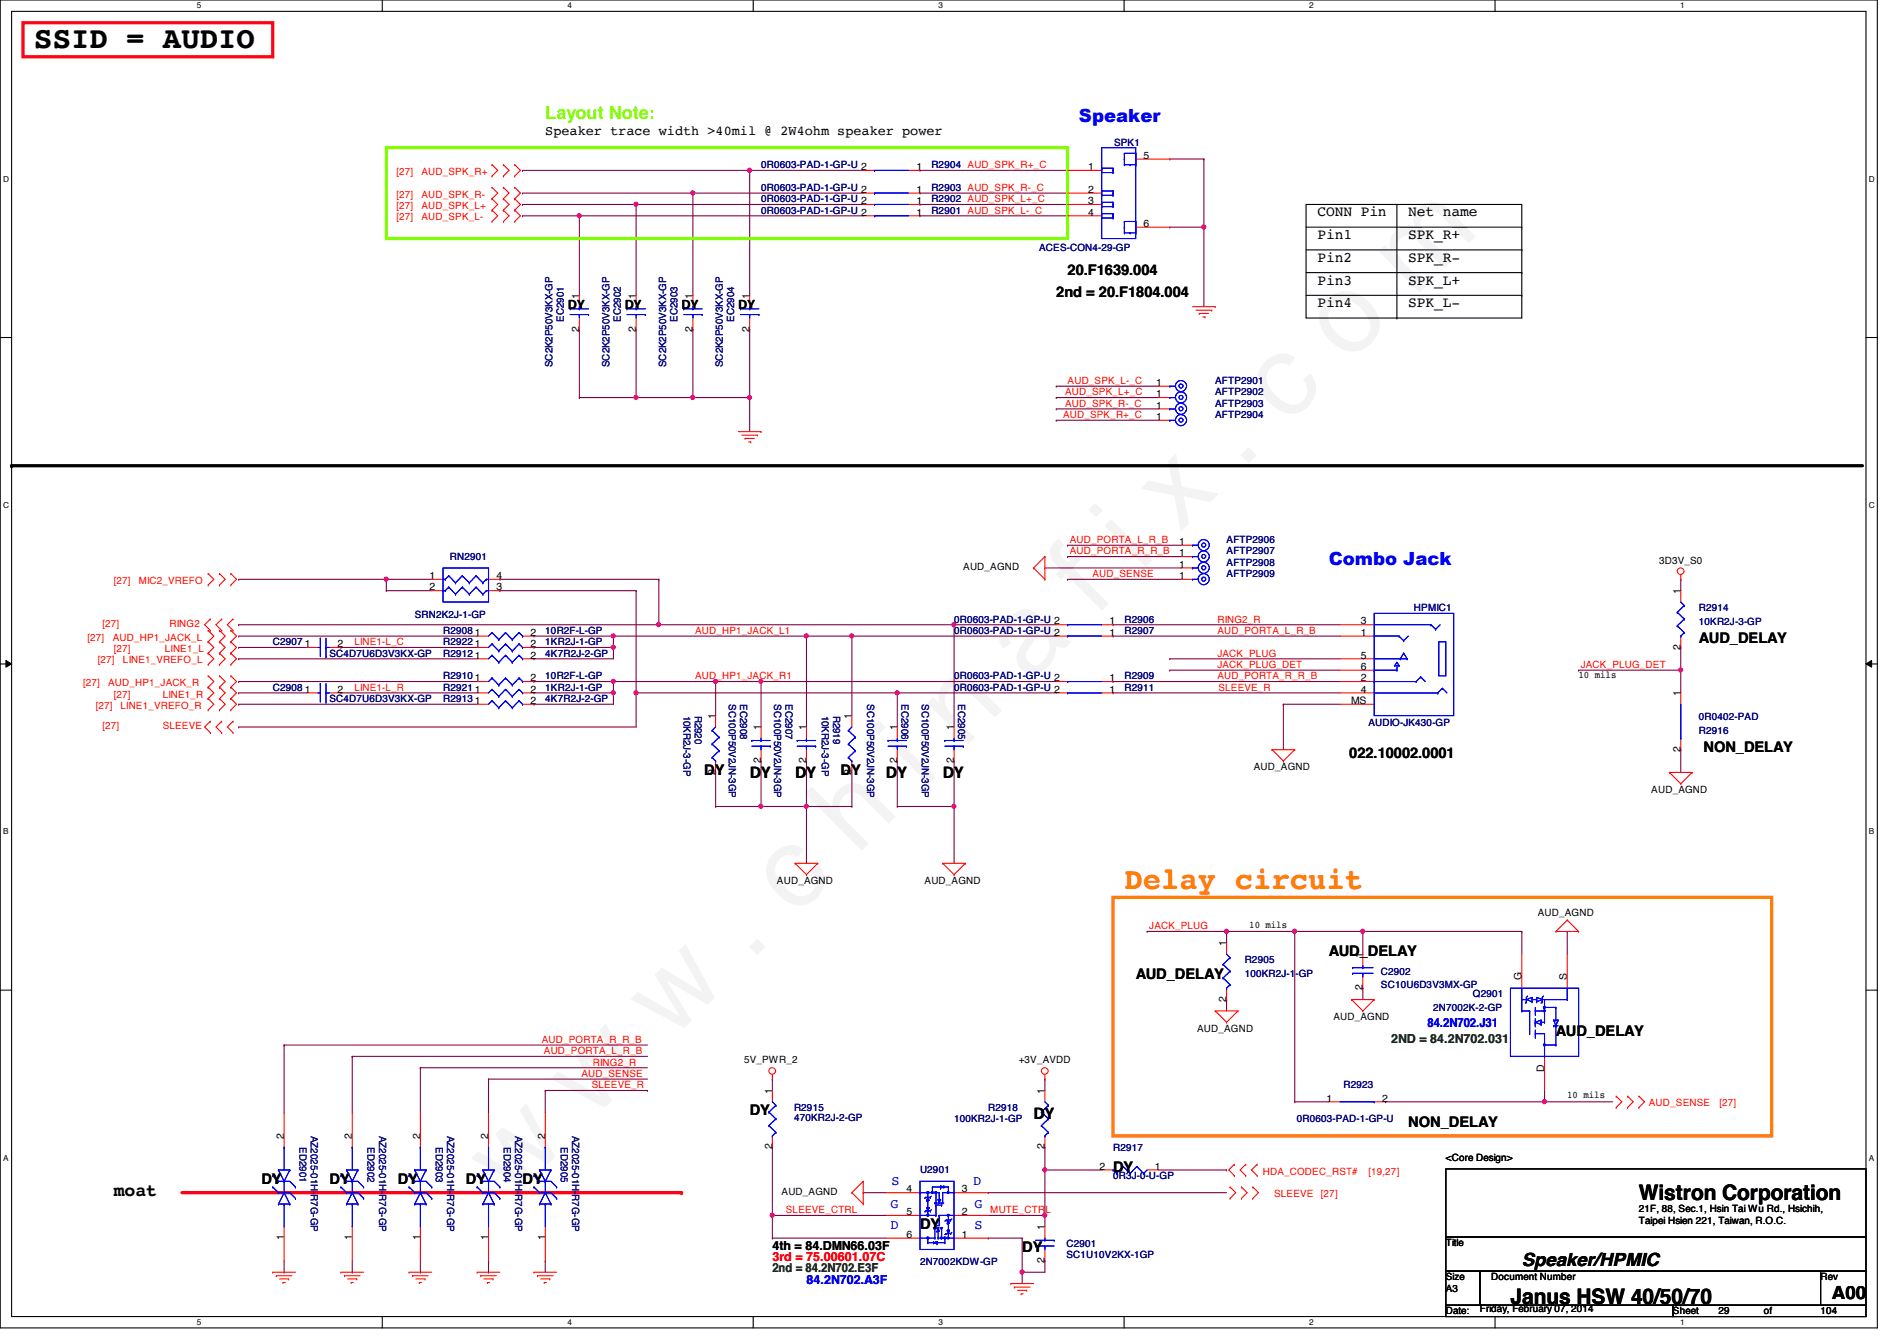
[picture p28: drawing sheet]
<svg xmlns="http://www.w3.org/2000/svg" width="297mm" height="210mm" viewBox="0 0 297 210" stroke-linecap="round" stroke-linejoin="round" font-family="sans-serif">
<defs><g id="words">
<text font-size="17.6" fill="#f0f" x="80.1" y="188" transform="rotate(-45 80.1 188)">w w w . c h i n a f i x . c o m</text>
<text font-size="4.8" x="5.4" y="7.6">SSID = AUDIO</text>
<text font-size="4.8" fill="#ff8000" x="176.1" y="139.1">Delay circuit</text>
<g font-size="3.3">
<text x="256.6" y="187.9">Wistron Corporation</text>
<text x="236.5" y="204">Janus HSW 40/50/70</text>
</g>
<text font-size="2.8" fill="#80ff00" x="85.4" y="18.6">Layout Note:</text>
<g font-size="2.8" fill="#00f">
<text x="168.9" y="19.1">Speaker</text>
<text x="208.1" y="88.5">Combo Jack</text>
</g>
<g font-size="2.8">
<text x="117.4" y="121.8">DY</text>
<text x="124.5" y="121.8">DY</text>
<text x="138.7" y="121.8">DY</text>
<text x="147.6" y="121.8">DY</text>
<text x="161.8" y="175.2">DY</text>
<text x="17.8" y="187.3">moat</text>
<text x="238.3" y="198.2">Speaker/HPMIC</text>
<text x="286.8" y="203.4">A00</text>
</g>
<g font-size="2.3">
<text x="206.3" y="33.9">CONN Pin</text>
<text x="220.5" y="33.9">Net name</text>
<text x="206.3" y="37.4">Pin1</text>
<text x="206.3" y="41">Pin2</text>
<text x="220.5" y="37.4">SPK_R+</text>
<text x="220.5" y="41">SPK_R-</text>
<text x="165.4" y="46.6">2nd = 20.F1804.004</text>
<text x="167.2" y="43">20.F1639.004</text>
<text x="206.3" y="44.5">Pin3</text>
<text x="220.5" y="44.5">SPK_L+</text>
<text x="88.9" y="48.4">DY</text>
<text x="97.8" y="48.4">DY</text>
<text x="106.7" y="48.4">DY</text>
<text x="115.6" y="48.4">DY</text>
<text x="206.3" y="48.1">Pin4</text>
<text x="220.5" y="48.1">SPK_L-</text>
<text x="266" y="100.6">AUD_DELAY</text>
<text x="211.3" y="118.6">022.10002.0001</text>
<text x="266.7" y="117.7">NON_DELAY</text>
<text x="110.3" y="121.2">DY</text>
<text x="131.6" y="121.2">DY</text>
<text x="208.1" y="149.7">AUD_DELAY</text>
<text x="177.8" y="153.2">AUD_DELAY</text>
<text x="243.6" y="162.1">AUD_DELAY</text>
<text x="117.4" y="174.6">DY</text>
<text x="220.5" y="176.4">NON_DELAY</text>
<text x="40.9" y="185.3">DY</text>
<text x="51.6" y="185.3">DY</text>
<text x="62.3" y="185.3">DY</text>
<text x="72.9" y="185.3">DY</text>
<text x="81.8" y="185.3">DY</text>
<text x="174.3" y="183.5">DY</text>
<text x="144.1" y="192.4">DY</text>
<text x="160.1" y="195.9">DY</text>
</g>
<text font-size="2.1" x="85.4" y="21.2">Speaker trace width &gt;40mil @ 2W4ohm speaker power</text>
<g font-size="2.1" fill="#00f">
<text x="139.6" y="185.5">S</text>
<text x="152.4" y="185.5">D</text>
<text x="139.4" y="189.1">G</text>
<text x="152.6" y="189.1">G</text>
<text x="139.4" y="192.4">D</text>
<text x="152.6" y="192.4">S</text>
</g>
<g font-size="1.9" fill="#00f">
<text x="223.5" y="160.8">84.2N702.J31</text>
<text x="126.3" y="201">84.2N702.A3F</text>
</g>
<g font-size="1.9" fill="#008000">
<text x="217.8" y="163.3">2ND = 84.2N702.031</text>
<text x="120.9" y="199.2">2nd = 84.2N702.E3F</text>
</g>
<text font-size="1.9" fill="#f00" x="120.9" y="197.4">3rd = 75.00601.07C</text>
<text font-size="1.9" x="120.9" y="195.6">4th = 84.DMN66.03F</text>
<g font-size="1.6" fill="#000080">
<text x="174.5" y="22.8">SPK1</text>
<text x="119.2" y="29.9">0R0603-PAD-1-GP-U 2</text>
<text x="119.2" y="26.3">0R0603-PAD-1-GP-U 2</text>
<text x="145.8" y="29.9">R2903 AUD_SPK_R-_C</text>
<text x="145.8" y="26.3">R2904 AUD_SPK_R+_C</text>
<text x="119.2" y="31.7">0R0603-PAD-1-GP-U 2</text>
<text x="119.2" y="33.4">0R0603-PAD-1-GP-U 2</text>
<text x="145.8" y="31.7">R2902 AUD_SPK_L+_C</text>
<text x="145.8" y="33.4">R2901 AUD_SPK_L-_C</text>
<text x="162.7" y="39.3">ACES-CON4-29-GP</text>
<text x="88.3" y="50.3" transform="rotate(-90 88.3 50.3)">EC2901</text>
<text x="97.2" y="50.3" transform="rotate(-90 97.2 50.3)">EC2902</text>
<text x="106.1" y="50.3" transform="rotate(-90 106.1 50.3)">EC2903</text>
<text x="115" y="50.3" transform="rotate(-90 115 50.3)">EC2904</text>
<text x="86.5" y="57.4" transform="rotate(-90 86.5 57.4)">SC2K2P50V3KX-GP</text>
<text x="95.4" y="57.4" transform="rotate(-90 95.4 57.4)">SC2K2P50V3KX-GP</text>
<text x="104.3" y="57.4" transform="rotate(-90 104.3 57.4)">SC2K2P50V3KX-GP</text>
<text x="113.2" y="57.4" transform="rotate(-90 113.2 57.4)">SC2K2P50V3KX-GP</text>
<text x="190.3" y="65.4">AFTP2904</text>
<text x="190.3" y="60.1">AFTP2901</text>
<text x="190.3" y="63.7">AFTP2903</text>
<text x="190.3" y="61.9">AFTP2902</text>
<text x="70.4" y="87.7">RN2901</text>
<text x="192.1" y="85">AFTP2906</text>
<text x="192.1" y="88.6">AFTP2908</text>
<text x="192.1" y="86.8">AFTP2907</text>
<text x="192.1" y="90.3">AFTP2909</text>
<text x="221.4" y="95.7">HPMIC1</text>
<text x="266" y="95.7">R2914</text>
<text x="42.7" y="101">C2907</text>
<text x="64.9" y="96.7">SRN2K2J-1-GP</text>
<text x="69.4" y="101">R2922</text>
<text x="69.4" y="99.2">R2908</text>
<text x="85.4" y="101">1KR2J-1-GP</text>
<text x="85.4" y="99.2">10R2F-L-GP</text>
<text x="149.4" y="97.5">0R0603-PAD-1-GP-U 2</text>
<text x="149.4" y="99.2">0R0603-PAD-1-GP-U 2</text>
<text x="176.1" y="97.5">R2906</text>
<text x="176.1" y="99.2">R2907</text>
<text x="266" y="97.8">10KR2J-3-GP</text>
<text x="51.6" y="102.8">SC4D7U6D3V3KX-GP</text>
<text x="69.4" y="102.8">R2912</text>
<text x="69.4" y="106.3">R2910</text>
<text x="85.4" y="102.8">4K7R2J-2-GP</text>
<text x="85.4" y="106.3">10R2F-L-GP</text>
<text x="149.4" y="106.3">0R0603-PAD-1-GP-U 2</text>
<text x="176.1" y="106.3">R2909</text>
<text x="42.7" y="108.1">C2908</text>
<text x="51.6" y="109.9">SC4D7U6D3V3KX-GP</text>
<text x="69.4" y="108.1">R2921</text>
<text x="69.4" y="109.9">R2913</text>
<text x="85.4" y="108.1">1KR2J-1-GP</text>
<text x="85.4" y="109.9">4K7R2J-2-GP</text>
<text x="107" y="112" transform="rotate(90 107 112)">10KR2J-3-GP</text>
<text x="108.8" y="112" transform="rotate(90 108.8 112)">R2920</text>
<text x="114.1" y="110.2" transform="rotate(90 114.1 110.2)">SC100P50V2JN-3GP</text>
<text x="115.9" y="110.2" transform="rotate(90 115.9 110.2)">EC2908</text>
<text x="121.2" y="110.2" transform="rotate(90 121.2 110.2)">SC100P50V2JN-3GP</text>
<text x="123" y="110.2" transform="rotate(90 123 110.2)">EC2907</text>
<text x="128.7" y="112" transform="rotate(90 128.7 112)">10KR2J-3-GP</text>
<text x="130.5" y="112" transform="rotate(90 130.5 112)">R2919</text>
<text x="135.8" y="110.2" transform="rotate(90 135.8 110.2)">SC100P50V2JN-3GP</text>
<text x="141.1" y="110.2" transform="rotate(90 141.1 110.2)">EC2906</text>
<text x="144.4" y="110.2" transform="rotate(90 144.4 110.2)">SC100P50V2JN-3GP</text>
<text x="149.4" y="108.1">0R0603-PAD-1-GP-U 2</text>
<text x="150" y="110.2" transform="rotate(90 150 110.2)">EC2905</text>
<text x="176.1" y="108.1">R2911</text>
<text x="214.3" y="113.6">AUDIO-JK430-GP</text>
<text x="266" y="112.7">0R0402-PAD</text>
<text x="266" y="114.9">R2916</text>
<text x="194.9" y="150.8">R2905</text>
<text x="194.9" y="152.9">100KR2J-1-GP</text>
<text x="216.2" y="152.6">C2902</text>
<text x="216.2" y="154.7">SC10U6D3V3MX-GP</text>
<text x="224.4" y="158.2">2N7002K-2-GP</text>
<text x="230.6" y="156.1">Q2901</text>
<text x="124.3" y="173.9">R2915</text>
<text x="154.7" y="173.9">R2918</text>
<text x="210.4" y="170.3">R2923</text>
<text x="46.9" y="179.6" transform="rotate(90 46.9 179.6)">ED2901</text>
<text x="48.7" y="177.8" transform="rotate(90 48.7 177.8)">AZ2025-01H-R7G-GP</text>
<text x="57.6" y="179.6" transform="rotate(90 57.6 179.6)">ED2902</text>
<text x="59.3" y="177.8" transform="rotate(90 59.3 177.8)">AZ2025-01H-R7G-GP</text>
<text x="68.2" y="179.6" transform="rotate(90 68.2 179.6)">ED2903</text>
<text x="70" y="177.8" transform="rotate(90 70 177.8)">AZ2025-01H-R7G-GP</text>
<text x="78.9" y="179.6" transform="rotate(90 78.9 179.6)">ED2904</text>
<text x="80.7" y="177.8" transform="rotate(90 80.7 177.8)">AZ2025-01H-R7G-GP</text>
<text x="87.8" y="179.6" transform="rotate(90 87.8 179.6)">ED2905</text>
<text x="89.6" y="177.8" transform="rotate(90 89.6 177.8)">AZ2025-01H-R7G-GP</text>
<text x="124.3" y="175.5">470KR2J-2-GP</text>
<text x="149.4" y="175.7">100KR2J-1-GP</text>
<text x="203.1" y="175.7">0R0603-PAD-1-GP-U</text>
<text x="144.1" y="183.7">U2901</text>
<text x="174.3" y="180.1">R2917</text>
<text x="174.3" y="184.6">0R3J-0-U-GP</text>
<text x="167" y="195.2">C2901</text>
<text x="167" y="196.8">SC1U10V2KX-1GP</text>
<text x="144.1" y="198.1">2N7002KDW-GP</text>
</g>
<g font-size="1.6" fill="#f00">
<text x="62.1" y="27.4">[27]</text>
<text x="66" y="27.4">AUD_SPK_R+</text>
<text x="62.1" y="34.5">[27]</text>
<text x="62.1" y="32.7">[27]</text>
<text x="62.1" y="30.9">[27]</text>
<text x="66" y="34.5">AUD_SPK_L-</text>
<text x="66" y="32.7">AUD_SPK_L+</text>
<text x="66" y="30.9">AUD_SPK_R-</text>
<text x="166.5" y="65.4">AUD_SPK_R+_C</text>
<text x="166.8" y="63.7">AUD_SPK_R-_C</text>
<text x="166.8" y="61.9">AUD_SPK_L+_C</text>
<text x="167.2" y="60.1">AUD_SPK_L-_C</text>
<text x="167.5" y="86.8">AUD_PORTA_R_R_B</text>
<text x="167.5" y="85">AUD_PORTA_L_R_B</text>
<text x="17.8" y="91.4">[27]</text>
<text x="21.7" y="91.4">MIC2_VREFO</text>
<text x="171.1" y="90.3">AUD_SENSE</text>
<text x="13.7" y="100.3">[27]</text>
<text x="16" y="98.2">[27]</text>
<text x="17.6" y="100.3">AUD_HP1_JACK_L</text>
<text x="26.5" y="98.2">RING2</text>
<text x="55.5" y="101">LINE1-L_C</text>
<text x="108.8" y="99.2">AUD_HP1_JACK_L1</text>
<text x="190.6" y="99.2">AUD_PORTA_L_R_B</text>
<text x="190.6" y="97.5">RING2_R</text>
<text x="13" y="107.4">[27]</text>
<text x="15.3" y="103.8">[27]</text>
<text x="16.9" y="107.4">AUD_HP1_JACK_R</text>
<text x="17.8" y="102.1">[27]</text>
<text x="19.3" y="103.8">LINE1_VREFO_L</text>
<text x="25.8" y="102.1">LINE1_L</text>
<text x="108.8" y="106.3">AUD_HP1_JACK_R1</text>
<text x="190.6" y="106.3">AUD_PORTA_R_R_B</text>
<text x="190.6" y="104.6">JACK_PLUG_DET</text>
<text x="190.6" y="102.8">JACK_PLUG</text>
<text x="247.5" y="104.6">JACK_PLUG_DET</text>
<text x="15" y="111">[27]</text>
<text x="17.8" y="109.2">[27]</text>
<text x="18.9" y="111">LINE1_VREFO_R</text>
<text x="25.5" y="109.2">LINE1_R</text>
<text x="55.5" y="108.1">LINE1-L_R</text>
<text x="190.8" y="108.1">SLEEVE_R</text>
<text x="16" y="114.2">[27]</text>
<text x="25.5" y="114.2">SLEEVE</text>
<text x="180" y="145.5">JACK_PLUG</text>
<text x="84.8" y="163.2">AUD_PORTA_R_R_B</text>
<text x="85.2" y="165">AUD_PORTA_L_R_B</text>
<text x="92.8" y="166.8">RING2_R</text>
<text x="91.1" y="168.6">AUD_SENSE</text>
<text x="92.7" y="170.3">SLEEVE_R</text>
<text x="258.2" y="173.2">AUD_SENSE</text>
<text x="269.2" y="173.2">[27]</text>
<text x="197.7" y="183.9">HDA_CODEC_RST#</text>
<text x="214.3" y="183.9">[19,27]</text>
<text x="123.1" y="189.9">SLEEVE_CTRL</text>
<text x="155.1" y="189.9">MUTE_CTRL</text>
<text x="199.5" y="187.4">SLEEVE</text>
<text x="206.8" y="187.4">[27]</text>
</g>
<g font-size="1.6">
<text x="143.5" y="26.6">1</text>
<text x="170.4" y="26.6">1</text>
<text x="179.1" y="24.8">5</text>
<text x="143.5" y="32">1</text>
<text x="143.5" y="30.2">1</text>
<text x="143.5" y="33.7">1</text>
<text x="170.4" y="33.7">4</text>
<text x="170.4" y="32">3</text>
<text x="170.4" y="30.2">2</text>
<text x="179.1" y="35.5">6</text>
<text x="90.7" y="46.8" transform="rotate(-90 90.7 46.8)">1</text>
<text x="99.6" y="46.8" transform="rotate(-90 99.6 46.8)">1</text>
<text x="108.5" y="46.8" transform="rotate(-90 108.5 46.8)">1</text>
<text x="117.3" y="46.8" transform="rotate(-90 117.3 46.8)">1</text>
<text x="90.7" y="51.9" transform="rotate(-90 90.7 51.9)">2</text>
<text x="99.6" y="51.9" transform="rotate(-90 99.6 51.9)">2</text>
<text x="108.5" y="51.9" transform="rotate(-90 108.5 51.9)">2</text>
<text x="117.3" y="51.9" transform="rotate(-90 117.3 51.9)">2</text>
<text x="181.1" y="65.7">1</text>
<text x="181.1" y="60.4">1</text>
<text x="181.1" y="64">1</text>
<text x="181.1" y="62.2">1</text>
<text x="150.8" y="89.3">AUD_AGND</text>
<text x="184.6" y="85.3">1</text>
<text x="184.6" y="88.9">1</text>
<text x="184.6" y="87.1">1</text>
<text x="259.8" y="88.2">3D3V_S0</text>
<text x="67.3" y="90.6">1</text>
<text x="67.3" y="92.4">2</text>
<text x="77.7" y="92.4">3</text>
<text x="77.7" y="90.6">4</text>
<text x="184.6" y="90.6">1</text>
<text x="263.1" y="93" transform="rotate(-90 263.1 93)">1</text>
<text x="47.7" y="101.3">1</text>
<text x="52.8" y="101.3">2</text>
<text x="74.4" y="101.3">1</text>
<text x="74.4" y="99.5">1</text>
<text x="83.1" y="101.3">2</text>
<text x="83.1" y="99.5">2</text>
<text x="173.7" y="97.7">1</text>
<text x="173.7" y="99.5">1</text>
<text x="213.1" y="97.7">3</text>
<text x="213.1" y="99.5">1</text>
<text x="263.1" y="101.7" transform="rotate(-90 263.1 101.7)">2</text>
<text x="74.4" y="103.1">1</text>
<text x="74.4" y="106.6">1</text>
<text x="83.1" y="103.1">2</text>
<text x="83.1" y="106.6">2</text>
<text x="173.7" y="106.6">1</text>
<text x="213.1" y="106.6">2</text>
<text x="213.1" y="103.1">5</text>
<text x="213.1" y="104.9">6</text>
<text x="247.2" y="106.1">10 mils</text>
<text x="47.7" y="108.4">1</text>
<text x="52.8" y="108.4">2</text>
<text x="74.4" y="108.4">1</text>
<text x="74.4" y="110.2">1</text>
<text x="83.1" y="108.4">2</text>
<text x="83.1" y="110.2">2</text>
<text x="112" y="112.6" transform="rotate(-90 112 112.6)">1</text>
<text x="133.3" y="112.6" transform="rotate(-90 133.3 112.6)">1</text>
<text x="173.7" y="108.4">1</text>
<text x="211.6" y="110.2">MS</text>
<text x="213.1" y="108.4">4</text>
<text x="263.1" y="109" transform="rotate(-90 263.1 109)">1</text>
<text x="119.1" y="119.5" transform="rotate(-90 119.1 119.5)">2</text>
<text x="119.1" y="114.3" transform="rotate(-90 119.1 114.3)">1</text>
<text x="126.2" y="119.5" transform="rotate(-90 126.2 119.5)">2</text>
<text x="126.2" y="114.3" transform="rotate(-90 126.2 114.3)">1</text>
<text x="140.5" y="119.5" transform="rotate(-90 140.5 119.5)">2</text>
<text x="140.5" y="114.3" transform="rotate(-90 140.5 114.3)">1</text>
<text x="149.3" y="119.5" transform="rotate(-90 149.3 119.5)">2</text>
<text x="149.3" y="114.3" transform="rotate(-90 149.3 114.3)">1</text>
<text x="263.1" y="117.7" transform="rotate(-90 263.1 117.7)">2</text>
<text x="112" y="121.2" transform="rotate(-90 112 121.2)">2</text>
<text x="133.3" y="121.2" transform="rotate(-90 133.3 121.2)">2</text>
<text x="196.3" y="120.6">AUD_AGND</text>
<text x="258.6" y="124.1">AUD_AGND</text>
<text x="121.7" y="138.3">AUD_AGND</text>
<text x="144.8" y="138.3">AUD_AGND</text>
<text x="240.8" y="143.3">AUD_AGND</text>
<text x="192" y="148.1" transform="rotate(-90 192 148.1)">1</text>
<text x="195.6" y="145.2">10 mils</text>
<text x="213.4" y="149.9" transform="rotate(-90 213.4 149.9)">1</text>
<text x="213.4" y="155" transform="rotate(-90 213.4 155)">2</text>
<text x="238.2" y="153.5" transform="rotate(-90 238.2 153.5)">G</text>
<text x="245.4" y="153.5" transform="rotate(-90 245.4 153.5)">S</text>
<text x="187.4" y="161.5">AUD_AGND</text>
<text x="192" y="156.8" transform="rotate(-90 192 156.8)">2</text>
<text x="208.8" y="159.7">AUD_AGND</text>
<text x="116.5" y="166.5">5V_PWR_2</text>
<text x="159.5" y="166.5">+3V_AVDD</text>
<text x="241.8" y="167.8" transform="rotate(-90 241.8 167.8)">D</text>
<text x="120.9" y="171.2" transform="rotate(-90 120.9 171.2)">1</text>
<text x="163.6" y="171.2" transform="rotate(-90 163.6 171.2)">1</text>
<text x="207.7" y="172.4">1</text>
<text x="216.4" y="172.4">2</text>
<text x="245.4" y="171.9">10 mils</text>
<text x="44.4" y="178.4" transform="rotate(-90 44.4 178.4)">2</text>
<text x="55.1" y="178.4" transform="rotate(-90 55.1 178.4)">2</text>
<text x="65.8" y="178.4" transform="rotate(-90 65.8 178.4)">2</text>
<text x="76.5" y="178.4" transform="rotate(-90 76.5 178.4)">2</text>
<text x="85.3" y="178.4" transform="rotate(-90 85.3 178.4)">2</text>
<text x="120.9" y="179.9" transform="rotate(-90 120.9 179.9)">2</text>
<text x="163.6" y="179.9" transform="rotate(-90 163.6 179.9)">2</text>
<text x="172.2" y="183.1">2</text>
<text x="180.8" y="183.1">1</text>
<text x="226.4" y="181.7">&lt;Core Design&gt;</text>
<text x="122.4" y="187.1">AUD_AGND</text>
<text x="141.9" y="186.6">4</text>
<text x="141.9" y="190.2">5</text>
<text x="150.6" y="190.2">2</text>
<text x="150.6" y="186.6">3</text>
<text x="256.6" y="189.7">21F, 88, Sec.1, Hsin Tai Wu Rd., Hsichih,</text>
<text x="256.6" y="191.6">Taipei Hsien 221, Taiwan, R.O.C.</text>
<text x="44.4" y="194.1" transform="rotate(-90 44.4 194.1)">1</text>
<text x="55.1" y="194.1" transform="rotate(-90 55.1 194.1)">1</text>
<text x="65.8" y="194.1" transform="rotate(-90 65.8 194.1)">1</text>
<text x="76.5" y="194.1" transform="rotate(-90 76.5 194.1)">1</text>
<text x="85.3" y="194.1" transform="rotate(-90 85.3 194.1)">1</text>
<text x="141.9" y="193.8">6</text>
<text x="150.6" y="193.8">1</text>
<text x="163.6" y="197.7" transform="rotate(-90 163.6 197.7)">2</text>
<text x="163.6" y="192.6" transform="rotate(-90 163.6 192.6)">1</text>
<text x="226.4" y="195.1">Title</text>
<text x="226.4" y="200.4">Size</text>
<text x="226.4" y="202.2">A3</text>
<text x="233.5" y="200.4">Document Number</text>
<text x="285.1" y="200.4">Rev</text>
<text x="226.4" y="205.7">Date:</text>
<text x="231.7" y="205.4">Friday, February 07, 2014</text>
<text x="262" y="205.7">Sheet</text>
<text x="269.1" y="205.7">29</text>
<text x="276.2" y="205.7">of</text>
<text x="285.1" y="205.7">104</text>
</g>
<g font-size="1.3">
<text x="30.8" y="1.3">5</text>
<text x="88.9" y="1.3">4</text>
<text x="146.9" y="1.3">3</text>
<text x="205" y="1.3">2</text>
<text x="263.1" y="1.3">1</text>
<text x=".5" y="28.4">D</text>
<text x="292.6" y="28.4">D</text>
<text x=".5" y="79.5">C</text>
<text x="292.6" y="79.5">C</text>
<text x=".5" y="130.6">B</text>
<text x="292.6" y="130.6">B</text>
<text x=".5" y="181.7">A</text>
<text x="292.6" y="181.7">A</text>
<text x="30.8" y="207.4">5</text>
<text x="88.9" y="207.4">4</text>
<text x="146.9" y="207.4">3</text>
<text x="205" y="207.4">2</text>
<text x="263.1" y="207.4">1</text>
</g>
</g></defs>
<path d="M0 0h294v207.9h-294zM1.8 1.8h290.4v204.3h-290.4z" fill="none" stroke="#000" stroke-width=".17"/>
<g fill="#fff">
<path d="M30.8 .2h.7v1.4h-.7z"/>
<path d="M30.8 206.2h.7v1.4h-.7z"/>
</g>
<path d="M59.9 0v1.8M59.9 206.1v1.8" fill="none" stroke="#000" stroke-width=".17"/>
<g fill="#fff">
<path d="M88.9 .2h.6v1.4h-.6z"/>
<path d="M88.9 206.2h.6v1.4h-.6z"/>
</g>
<path d="M117.9 0v1.8M117.9 206.1v1.8" fill="none" stroke="#000" stroke-width=".17"/>
<g fill="#fff">
<path d="M146.9 .2h.7v1.4h-.7z"/>
<path d="M146.9 206.2h.7v1.4h-.7z"/>
</g>
<path d="M176 0v1.8M176 206.1v1.8" fill="none" stroke="#000" stroke-width=".17"/>
<g fill="#fff">
<path d="M205 .2h.7v1.4h-.7z"/>
<path d="M205 206.2h.7v1.4h-.7z"/>
</g>
<path d="M234.1 0v1.8M234.1 206.1v1.8" fill="none" stroke="#000" stroke-width=".17"/>
<g fill="#fff">
<path d="M263.1 .2h.7v1.4h-.7z"/>
<path d="M263.1 206.2h.7v1.4h-.7z"/>
<path d="M.5 27.3h.9v1.4h-.9z"/>
<path d="M292.6 27.3h.9v1.4h-.9z"/>
<path d="M.5 78.4h.9v1.4h-.9z"/>
<path d="M292.6 78.4h.9v1.4h-.9z"/>
</g>
<path d="M0 52.8h1.8M292.2 52.8h1.8" fill="none" stroke="#000" stroke-width=".17"/>
<g fill="#fff">
<path d="M.5 129.5h.8v1.4h-.8z"/>
<path d="M292.6 129.5h.9v1.4h-.9z"/>
</g>
<path d="M0 103.9h1.8M292.2 103.9h1.8" fill="none" stroke="#000" stroke-width=".17"/>
<path d="M.9 103.4l.9 .5-.9 .5zM292.2 103.9l.9-.5v1z" fill="#000"/>
<path d="M.9 103.4l.9 .5-.9 .5zM292.2 103.9l.9-.5v1z" fill="none" stroke="#000" stroke-width=".16"/>
<g fill="#fff">
<path d="M.5 180.5h.8v1.4h-.8z"/>
<path d="M292.6 180.5h.9v1.4h-.9z"/>
</g>
<path d="M0 155h1.8M292.2 155h1.8" fill="none" stroke="#000" stroke-width=".17"/>
<path d="M81.8 26.7h35.6M90.7 33.8h44.5M99.6 32h35.6M160.1 199.1h.1M160.1 199.1v1.8M163.6 197.4h.1M163.6 197.4v1.7" fill="none" stroke="#800040" stroke-width=".17"/>
<circle cx="160" cy="199.1" r=".32" fill="#f0f"/>
<circle cx="160" cy="199.1" r=".32" fill="none" stroke="#f0f" stroke-width=".17"/>
<g fill="none" stroke="#800040" stroke-width=".17">
<path d="M37.4 97.8h.1M37.4 99.6h.1M37.4 90.7h.1M37.4 97.8h112M37.4 99.6h37.3M37.4 90.7h30.2M60.5 90.7h.1M60.5 92.5h.1M60.5 92.5h7.1M60.5 90.7v1.8M96.1 99.6h30.2M133.4 99.6h32"/>
<path d="M174.3 97.8h35.5M174.3 99.6h35.5M37.4 106.7h.1M37.4 101.3h.1M37.4 103.1h.1M37.4 108.5h.1M37.4 110.2h.1M37.4 113.8h.1M37.4 101.3h10.6M37.4 106.7h37.3M37.4 103.1h37.3M37.4 108.5h10.6"/>
<path d="M37.4 110.2h37.3M37.4 113.8h62.2M53.4 101.3h.1M53.4 101.3h21.3M99.6 108.5h40.9M119.2 106.7h46.2M174.3 108.5h35.5M55.2 165.4h.1M55.2 165.4v8.8M65.8 167.1h.1M65.8 167.1h35.6M154.7 186.7h37.4"/>
<path d="M160.1 199.1h.1M160.1 199.1h3.5M160.1 193.8v5.3"/>
</g>
<circle cx="60.5" cy="90.7" r=".32" fill="#f0f"/>
<circle cx="60.5" cy="90.7" r=".32" fill="none" stroke="#f0f" stroke-width=".17"/>
<g fill="none" stroke="#800040" stroke-width=".17">
<path d="M53.4 108.5h.1M53.4 108.5h21.3M174.3 106.7h35.5M263.2 104.9h.1M263.2 104.9v3.6M44.5 163.6h.1M44.5 163.6h56.9M44.5 163.6v10.6M55.2 165.4h.1M55.2 165.4h46.2M65.8 167.1h.1M65.8 167.1v7.1"/>
<path d="M44.5 199.1h.1M44.5 197.4v1.7M55.2 199.1h.1M55.2 197.4v1.7M65.8 199.1h.1M65.8 197.4v1.7M76.5 199.1h.1M76.5 197.4v1.7M85.4 197.4h.1M85.4 197.4v1.7"/>
</g>
<circle cx="263.2" cy="104.9" r=".32" fill="#f0f"/>
<circle cx="263.2" cy="104.9" r=".32" fill="none" stroke="#f0f" stroke-width=".17"/>
<g fill="none" stroke="#800040" stroke-width=".17">
<path d="M263.2 90.7h.1M263.2 90.7v1.8M247.2 104.9h.1M247.2 104.9h16M263.2 117.3h.1M263.2 117.3v3.6M213.4 145.8h24.9M238.3 145.8h.1M238.3 145.8v3.6M245.4 145.8h.1M245.4 145.8v3.6M241.8 172.5h.1"/>
<path d="M241.8 172.5h10.7"/>
</g>
<circle cx="241.8" cy="172.4" r=".32" fill="#f0f"/>
<circle cx="241.8" cy="172.4" r=".32" fill="none" stroke="#f0f" stroke-width=".17"/>
<path d="M263.2 101.3h.1M263.2 101.3v3.6M241.8 170.7h.1M241.8 170.7v1.8h-24.8" fill="none" stroke="#800040" stroke-width=".17"/>
<g fill="none" stroke="#f00" stroke-width=".17">
<path d="M32.6 98.7h.1M32.6 91.6h.1M32.6 89.8h.1M32.6 98.7l.9 .9-.9 .9M32.6 89.8l.9 .9-.9 .9M32.9 98.7h.1M32.9 96.9h.1M32.9 96.9l-.9 .9 .9 .9M34.4 98.7h.1M34.4 89.8h.1M34.4 91.6h.1M34.4 98.7l.9 .9-.9 .9"/>
<path d="M34.4 89.8l.9 .9-.9 .9M34.7 96.9h.1M34.7 98.7h.1M34.7 96.9l-.9 .9 .9 .9M36.1 98.7h.1M36.1 91.6h.1M36.1 89.8h.1M36.1 98.7l.9 .9-.9 .9M36.1 89.8l.9 .9-.9 .9M36.5 98.7h.1M36.5 96.9h.1M36.5 96.9l-.9 .9 .9 .9"/>
<path d="M263.2 90.7h.1M263.2 90v.7M32.6 102.2h.1M32.6 100.5h.1M32.6 104h.1M32.6 109.3h.1M32.6 107.6h.1M32.6 111.1h.1M32.6 105.8h.1M32.6 102.2l.9 .9-.9 .9M32.6 100.5l.9 .8-.9 .9M32.6 105.8l.9 .9-.9 .9"/>
<path d="M32.6 109.3l.9 .9-.9 .9M32.6 107.6l.9 .9-.9 .8M32.9 114.7h.1M32.9 112.9h.1M32.9 112.9l-.9 .9 .9 .9M34.4 100.5h.1M34.4 102.2h.1M34.4 104h.1M34.4 107.6h.1M34.4 109.3h.1M34.4 111.1h.1M34.4 105.8h.1"/>
<path d="M34.4 100.5l.9 .8-.9 .9M34.4 102.2l.9 .9-.9 .9M34.4 107.6l.9 .9-.9 .8M34.4 105.8l.9 .9-.9 .9M34.4 109.3l.9 .9-.9 .9M34.7 112.9h.1M34.7 114.7h.1M34.7 112.9l-.9 .9 .9 .9M36.1 102.2h.1M36.1 100.5h.1M36.1 104h.1M36.1 109.3h.1"/>
<path d="M36.1 107.6h.1M36.1 111.1h.1M36.1 105.8h.1M36.1 102.2l.9 .9-.9 .9M36.1 100.5l.9 .8-.9 .9M36.1 109.3l.9 .9-.9 .9M36.1 105.8l.9 .9-.9 .9M36.1 107.6l.9 .9-.9 .8M36.5 114.7h.1M36.5 112.9h.1M36.5 112.9l-.9 .9 .9 .9M48 108.5h1.8"/>
<path d="M51.6 108.5h1.8M261.4 120.9h.1M261.4 120.9h3.6M261.4 120.9l1.8 1.8M263.2 122.7h.1M265 120.9h.1M265 120.9l-1.8 1.8M238.3 149.4v5.3M243.6 145.8h.1M243.6 145.8h3.6M245.4 144h.1M245.4 144l1.8 1.8"/>
<path d="M245.4 144l-1.8 1.8M245.4 149.4v5.3M247.2 145.8h.1M241.8 165.4v5.3M253.1 173.4h.1M253.1 171.6h.1M253.1 171.6l.9 .9-.9 .9M254.8 171.6h.1M254.8 173.4h.1M254.8 171.6l.9 .9-.9 .9M256.6 173.4h.1M256.6 171.6h.1"/>
<path d="M256.6 171.6l.9 .9-.9 .9M42.7 199.1h.1M42.7 199.1h3.6M43.3 199.7h.1M43.3 199.7h2.4M53.4 199.1h.1M53.4 199.1h3.5M53.9 199.7h.1M53.9 199.7h2.5M64 199.1h.1M64 199.1h3.6M64.6 199.7h.1"/>
<path d="M64.6 199.7h2.5M74.7 199.1h.1M74.7 199.1h3.6M75.3 199.7h.1M75.3 199.7h2.4M76.5 192v5.4M83.6 199.1h.1M83.6 199.1h3.6M84.2 199.7h.1M84.2 199.7h2.4M163.6 195.6v1.8M43.8 200.2h1.4"/>
<path d="M44.3 200.7h.1M44.3 200.7h.4M45.2 200.2h.1M54.4 200.2h1.5M55 200.7h.1M55 200.7h.3M55.9 200.2h.1M65.1 200.2h1.4M65.7 200.7h.1M65.7 200.7h.3M66.5 200.2h.1M75.8 200.2h1.4"/>
<path d="M76.3 200.7h.1M76.3 200.7h.4M77.2 200.2h.1M84.7 200.2h1.4M85.2 200.7h.1M85.2 200.7h.4M86.1 200.2h.1M158.3 200.9h.1M158.3 200.9h3.5M158.8 201.5h.1M158.8 201.5h2.5M159.3 202h1.5"/>
<path d="M159.9 202.5h.1M159.9 202.5h.3M160.8 202h.1"/>
<circle cx="263.2" cy="89.4" r=".52"/>
</g>
<g fill="none" stroke="#000" stroke-width=".17">
<path d="M204.5 32h33.8v17.8h-33.8zM204.5 35.6h33.8M204.5 39.1h33.8M238.3 35.6h.1M238.3 39.1h.1M204.5 42.7h33.8M204.5 46.2h33.8M238.3 42.7h.1M238.3 46.2h.1M226.4 183h65.8v10.6h-65.8zM226.4 193.6h65.8v5.4h-65.8zM226.4 199h5.3v5.3h-5.3z"/>
<path d="M231.7 199h53.4v5.3h-53.4zM285.1 199h7.1v5.3h-7.1zM226.4 204.3h35.6v1.8h-35.6zM262 204.3h30.2v1.8h-30.2z"/>
</g>
<path d="M3.6 3.6h39.1v5.3h-39.1zM28.5 186.7h78.2" fill="none" stroke="#f00" stroke-width=".51"/>
<path d="M1.8 72.9h289.8" fill="none" stroke="#000" stroke-width=".51"/>
<circle cx="1.8" cy="72.9" r=".25" fill="#000"/>
<path d="M60.5 23.1h106.7v14.2h-106.7z" fill="none" stroke="#80ff00" stroke-width=".51"/>
<path d="M174.3 140.5h103.1v37.3h-103.1z" fill="none" stroke="#ff8000" stroke-width=".51"/>
<g fill="none" stroke="#00f" stroke-width=".17">
<path d="M49.8 108.5h.4M50.2 108.5h.1M50.2 107h.1M50.2 107v2.9M51.1 108.5h.1M51.1 109.9h.1M51.1 108.5h.5M51.1 107v2.9M238.3 158.2h.1M238.3 156.5h.1M238.3 154.7v3.5M238.3 156.5h.7"/>
<path d="M238.3 158.2h1.2M239 156.8h.1M239 156.1h.1M239 156.5h.1M239 156.1v.7M239 156.8l-.2 .2M239 156.5l.9 .3M239.2 155.9l-.2 .2M239.5 158.2h.1M239.5 158.2v3.6M239.9 156.1h.1M239.9 156.8h.1"/>
<path d="M239.9 156.5h.7M239.9 156.1l-.9 .4M239.9 156.1v.7M240.6 156.1h.1M240.6 156.8h.1M240.6 156.5h.1M240.6 156.1l.9 .4M240.6 156.1v.7M241.5 156.5h.1M241.5 156.1h.1M241.5 156.8h.1M241.5 156.5h3.9"/>
<path d="M241.5 156.5l-.9 .3M241.5 156.8l-.2 .2M241.5 156.1v.7M241.7 155.9l-.2 .2M241.8 156.5v3.5M245.4 156.5h.1M245.4 154.7h.1M245.4 154.7v1.8M239.5 161.8h.1M241.8 160h.1M144.1 184.9h5.3v10.7h-5.3zM145.3 194.5h.1"/>
<path d="M145.3 193.8v.7M145.3 194.5h2.7M146.2 194.4h.1M146.2 194.4v.3M146.7 194.4h.1M146.7 194.7h.1M146.7 194.4v.3M146.7 194.4l-.5 .1 .5 .2M148 194.5h.1M148 193.8v.7M162.2 195h.1M162.2 194.1h2.9"/>
<path d="M162.2 195h2.9M163.6 194.1h.1M163.6 195h.1M163.6 193.8v.3M163.6 195v.6M165.1 194.1h.1"/>
</g>
<path d="M241.7 158.1h.2v.2h-.2z" fill-rule="evenodd" fill="#00f"/>
<path d="M240.4 158.2h.1M240.4 158.8h.1M240.4 158.2h1.4M240.4 157.7v1.1M241.7 158.1h.2v.2h-.2z" fill="none" stroke="#00f" stroke-width=".17"/>
<path d="M241.7 157.6h.2v.2h-.2z" fill-rule="evenodd" fill="#00f"/>
<g fill="none" stroke="#00f" stroke-width=".17">
<path d="M240.4 159.5v1.1M241.3 159.7h.1M241.3 159.7l-.9 .3M241.7 157.6h.2v.2h-.2zM242 157.7h1.6M243.3 159.7h.1M243.3 159.7h.7M243.3 159.7l.3 .9M243.6 157.7h.1M243.6 159.7h.1M243.6 157.7v2M244 159.7h.1"/>
<path d="M244 159.7l-.4 .9M240.4 160.6h.1M240.4 160.4h.1M240.4 160h.1M240.4 161.8h.1M240.4 162.3h.1M240.4 161.2v1.1M240.4 160l.9 .4M240.4 161.8h1.4v3.6M241.3 160h.1M241.3 160h.5M241.8 165.4h.1"/>
<path d="M241.8 163.6h.1M241.8 163.6h1.8M243.3 160.6h.1M243.3 160.6h.7M243.6 160.6h.1M243.6 163.6h.1M243.6 160.6v3"/>
</g>
<path d="M241.7 163.4h.2v.3h-.2z" fill-rule="evenodd" fill="#00f"/>
<g fill="none" stroke="#00f" stroke-width=".17">
<path d="M236.5 154.7h10.7v10.7h-10.7zM238.3 158.2h.1M238.3 156.5h.1M238.3 154.7v3.5M238.3 156.5h.7M238.3 158.2h1.2M239 156.8h.1M239 156.1h.1M239 156.5h.1M239 156.1v.7M239 156.8l-.2 .2M239 156.5l.9 .3"/>
<path d="M239.2 155.9l-.2 .2M239.5 158.2h.1M239.5 158.2v3.6M239.9 156.1h.1M239.9 156.8h.1M239.9 156.5h.7M239.9 156.1l-.9 .4M239.9 156.1v.7M240.6 156.1h.1M240.6 156.8h.1M240.6 156.5h.1M240.6 156.1l.9 .4"/>
<path d="M240.6 156.1v.7M241.3 159.7v.7M241.5 156.5h.1M241.5 156.1h.1M241.5 156.8h.1M241.5 156.5h3.9M241.5 156.5l-.9 .3M241.5 156.8l-.2 .2M241.5 156.1v.7M241.7 155.9l-.2 .2M241.8 156.5v3.5M245.4 156.5h.1"/>
<path d="M245.4 154.7h.1M245.4 154.7v1.8M239.5 161.8h.1M241.3 160.4h.1M241.7 163.4h.2v.3h-.2zM241.8 160h.1"/>
</g>
<path d="M241.7 158.1h.2v.2h-.2z" fill-rule="evenodd" fill="#00f"/>
<path d="M240.4 158.2h.1M240.4 158.8h.1M240.4 158.2h1.4M240.4 157.7v1.1M241.7 158.1h.2v.2h-.2z" fill="none" stroke="#00f" stroke-width=".17"/>
<path d="M241.7 157.6h.2v.2h-.2z" fill-rule="evenodd" fill="#00f"/>
<g fill="none" stroke="#00f" stroke-width=".17">
<path d="M240.4 159.5v1.1M241.3 159.7h.1M241.3 159.7l-.9 .3M241.7 157.6h.2v.2h-.2zM242 157.7h1.6M243.3 159.7h.1M243.3 159.7h.7M243.3 159.7l.3 .9M243.6 157.7h.1M243.6 159.7h.1M243.6 157.7v2M244 159.7h.1"/>
<path d="M244 159.7l-.4 .9M240.4 160.6h.1M240.4 160.4h.1M240.4 160h.1M240.4 161.8h.1M240.4 162.3h.1M240.4 161.2v1.1M240.4 160l.9 .4M240.4 161.8h1.4v3.6M241.3 160h.1M241.3 160h.5M241.8 165.4h.1"/>
<path d="M241.8 163.6h.1M241.8 163.6h1.8M243.3 160.6h.1M243.3 160.6h.7M243.6 160.6h.1M243.6 163.6h.1M243.6 160.6v3"/>
</g>
<path d="M241.7 163.4h.2v.3h-.2z" fill-rule="evenodd" fill="#00f"/>
<g fill="none" stroke="#00f" stroke-width=".17">
<path d="M172.5 23.1h5.3v14.2h-5.3zM176.1 24h.1M176.1 24v.9M176.1 24h1.7M177.8 24h.1M177.8 24v1.8M50.2 99.9h.1M50.2 99.9v2.9M51.1 99.9v2.9M262.6 95.8h.1M262.6 98h.1M262.6 95.8l1.1 1.1"/>
<path d="M262.6 98l1.1 1M263.2 99.6h.1M263.2 94.2l.5 .6M263.7 94.8h.1M263.7 96.9h.1M263.7 99h.1M263.7 94.8l-1.1 1M263.7 96.9l-1.1 1.1M263.7 99l-.5 .6M49.8 101.3h.4M50.2 101.3h.1M51.1 101.3h.1"/>
<path d="M51.1 102.8h.1M51.1 101.3h.5M263.2 115.6h.1M263.2 110.2v5.4M236.5 154.7h10.7v10.7h-10.7zM241.3 159.7v.7M44.5 179.6h.1M44.5 179.6v3.5M55.2 179.6h.1M55.2 179.6v3.5M65.8 179.6h.1M65.8 179.6v3.5"/>
<path d="M241.3 160.4h.1M241.7 163.4h.2v.3h-.2zM42.7 185.8h.1M42.7 184h.1M42.7 185.8l.9 .9M42.7 184l.9 .9M43.6 188.5h.1M43.6 183.1h.1M43.6 186.7h.1M43.6 184.9h.1M43.6 188.5h1.8M43.6 183.1h1.8"/>
<path d="M43.6 186.7h1.8l.9 .9M43.6 184.9h1.8l.9 .9M43.6 183.1l.9 1.8M44.5 188.5h.1M44.5 184.9h.1M44.5 186.7h.1M44.5 184.9v1.8M44.5 188.5v3.5M44.5 186.7l.9 1.8M44.5 186.7l-.9 1.8M45.4 188.5h.1M45.4 183.1h.1"/>
<path d="M45.4 183.1l-.9 1.8M46.3 187.6h.1M46.3 185.8h.1M53.4 185.8h.1M53.4 184h.1M53.4 185.8l.9 .9M53.4 184l.9 .9M54.3 188.5h.1M54.3 183.1h.1M54.3 186.7h.1M54.3 184.9h.1M54.3 188.5h1.7"/>
<path d="M54.3 183.1h1.7M54.3 186.7h1.7l.9 .9M54.3 184.9h1.7l.9 .9M54.3 183.1l.9 1.8M55.2 188.5h.1M55.2 184.9h.1M55.2 186.7h.1M55.2 184.9v1.8M55.2 188.5v3.5M55.2 186.7l.8 1.8M55.2 186.7l-.9 1.8M56 188.5h.1"/>
<path d="M56 183.1h.1M56 183.1l-.8 1.8M56.9 187.6h.1M56.9 185.8h.1M64 185.8h.1M64 184h.1M64 185.8l.9 .9M64 184l.9 .9M64.9 188.5h.1M64.9 183.1h.1M64.9 186.7h.1M64.9 184.9h.1"/>
<path d="M64.9 188.5h1.8M64.9 183.1h1.8M64.9 183.1l.9 1.8M64.9 186.7h1.8l.9 .9M64.9 184.9h1.8l.9 .9M65.8 188.5h.1M65.8 184.9h.1M65.8 186.7h.1M65.8 184.9v1.8M65.8 188.5v3.5M65.8 186.7l.9 1.8M65.8 186.7l-.9 1.8"/>
<path d="M66.7 188.5h.1M66.7 183.1h.1M66.7 183.1l-.9 1.8"/>
</g>
<g fill="none" stroke="#f00" stroke-width=".17">
<path d="M263.2 92.5v1.7M263.2 99.6v1.7M48 101.3h1.8M51.6 101.3h1.8M263.2 108.5v1.7M263.2 115.6v1.7M44.5 174.2v5.4M55.2 174.2v5.4M65.8 174.2v5.4M44.5 192v5.4M55.2 192v5.4M65.8 192v5.4"/>
<path d="M85.4 192v5.4"/>
</g>
<circle cx="160" cy="199.1" r=".32" fill="#f0f"/>
<circle cx="160" cy="199.1" r=".32" fill="none" stroke="#f0f" stroke-width=".17"/>
<circle cx="60.5" cy="90.7" r=".32" fill="#f0f"/>
<circle cx="60.5" cy="90.7" r=".32" fill="none" stroke="#f0f" stroke-width=".17"/>
<circle cx="263.2" cy="104.9" r=".32" fill="#f0f"/>
<circle cx="263.2" cy="104.9" r=".32" fill="none" stroke="#f0f" stroke-width=".17"/>
<circle cx="241.8" cy="172.4" r=".32" fill="#f0f"/>
<circle cx="241.8" cy="172.4" r=".32" fill="none" stroke="#f0f" stroke-width=".17"/>
<use href="#words"/>
</svg>
